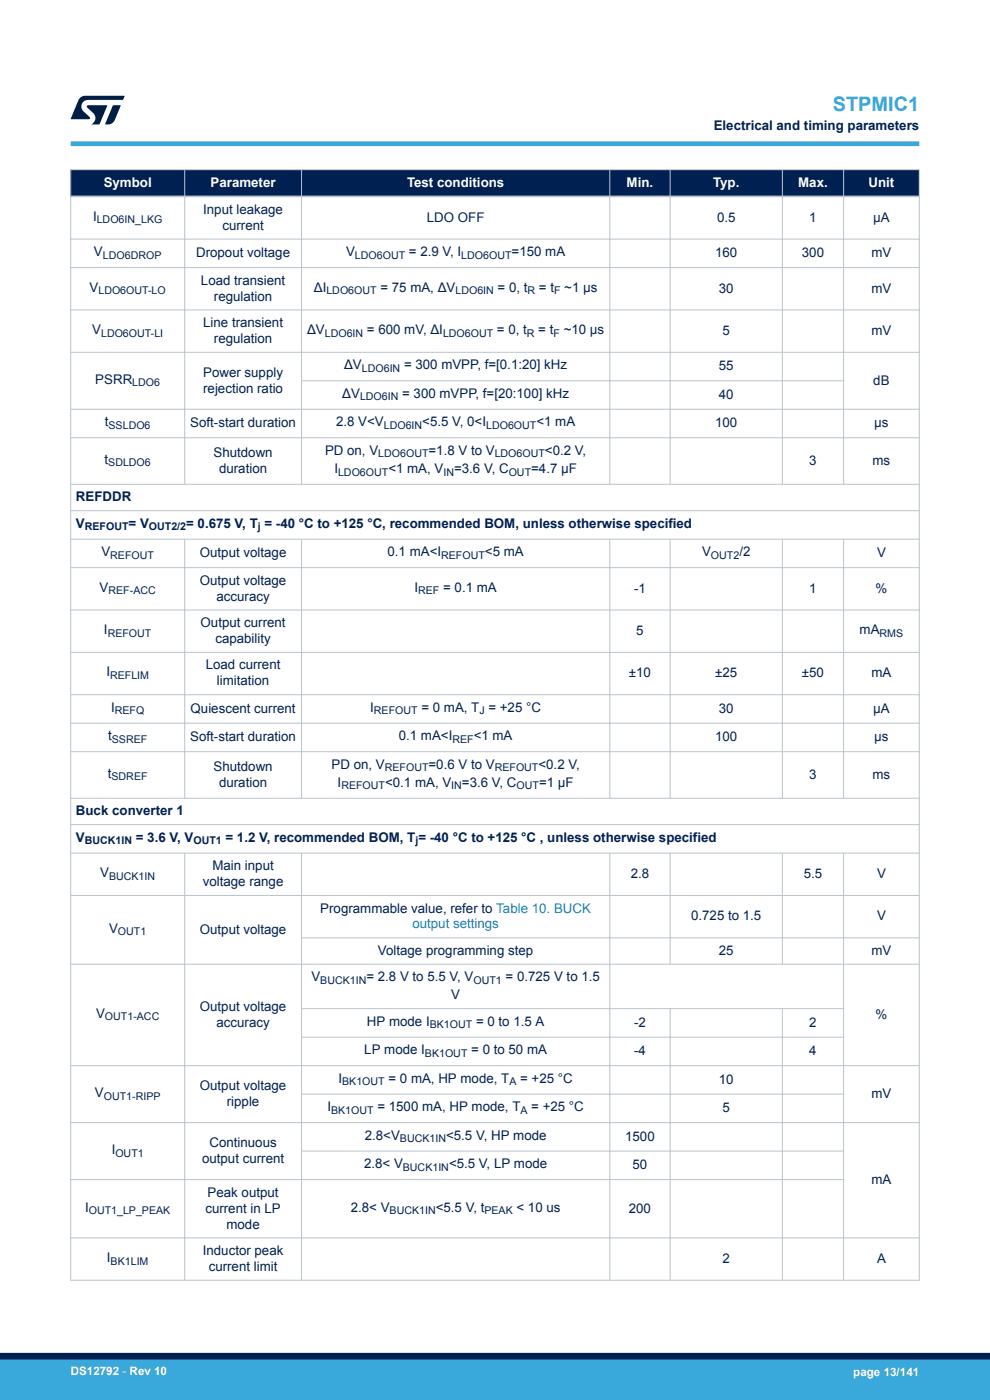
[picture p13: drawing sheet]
<svg xmlns="http://www.w3.org/2000/svg" width="210mm" height="297mm" viewBox="0 0 210 297" stroke-linecap="round" stroke-linejoin="round" font-family="sans-serif">
<defs><g id="words">
<text font-size="4.2" fill="#39a9dc" x="176.7" y="23.5">STPMIC1</text>
<g font-size="2.8" fill="#002052">
<text x="151.4" y="27.5">Electrical and timing parameters</text>
<text x="19.7" y="46.8">I</text>
<text x="43.1" y="45.4">Input leakage</text>
<text x="90.5" y="47">LDO OFF</text>
<text x="152.1" y="47">0.5</text>
<text x="171.7" y="47">1</text>
<text x="185.2" y="47">µA</text>
<text x="47.2" y="48.7">current</text>
<text x="19.9" y="54.3">V</text>
<text x="41.6" y="54.6">Dropout voltage</text>
<text x="73.4" y="54.3">V</text>
<text x="86.7" y="54.3">= 2.9 V, I</text>
<text x="108.5" y="54.3">=150 mA</text>
<text x="151.7" y="54.6">160</text>
<text x="170.1" y="54.6">300</text>
<text x="184.9" y="54.6">mV</text>
<text x="19" y="61.9">V</text>
<text x="42.6" y="60.4">Load transient</text>
<text x="45.4" y="63.8">regulation</text>
<text x="66.6" y="61.9">ΔI</text>
<text x="80.7" y="61.9">= 75 mA, ΔV</text>
<text x="105.6" y="61.9">= 0, t</text>
<text x="114.3" y="61.9">= t</text>
<text x="119.7" y="61.9">~1 µs</text>
<text x="152.5" y="62.1">30</text>
<text x="184.9" y="62.1">mV</text>
<text x="19.6" y="70.8">V</text>
<text x="43.1" y="69.4">Line transient</text>
<text x="65.1" y="70.8">ΔV</text>
<text x="77.8" y="70.8">= 600 mV, ΔI</text>
<text x="105.4" y="70.8">= 0, t</text>
<text x="114.2" y="70.8">= t</text>
<text x="119.6" y="70.8">~10 μs</text>
<text x="153.3" y="71.1">5</text>
<text x="184.9" y="71.1">mV</text>
<text x="45.4" y="72.8">regulation</text>
<text x="20.2" y="81.4">PSRR</text>
<text x="43.1" y="79.9">Power supply</text>
<text x="43.1" y="83.3">rejection ratio</text>
<text x="73" y="78.3">ΔV</text>
<text x="85.7" y="78.3">= 300 mVPP, f=[0.1:20] kHz</text>
<text x="152.5" y="78.6">55</text>
<text x="185.2" y="81.6">dB</text>
<text x="72.6" y="84.4">ΔV</text>
<text x="85.3" y="84.4">= 300 mVPP, f=[20:100] kHz</text>
<text x="152.5" y="84.6">40</text>
<text x="22.2" y="90.4">t</text>
<text x="40.4" y="90.7">Soft-start duration</text>
<text x="71.3" y="90.4">2.8 V&lt;V</text>
<text x="89.6" y="90.4">&lt;5.5 V, 0&lt;I</text>
<text x="113.8" y="90.4">&lt;1 mA</text>
<text x="151.7" y="90.7">100</text>
<text x="185.5" y="90.7">µs</text>
<text x="22.2" y="98.4">t</text>
<text x="45.3" y="96.9">Shutdown</text>
<text x="46.5" y="100.3">duration</text>
<text x="68.9" y="96.5">PD on, V</text>
<text x="70.9" y="100.3">I</text>
<text x="82.4" y="100.3">&lt;1 mA, V</text>
<text x="90.9" y="96.5">=1.8 V to V</text>
<text x="96.3" y="100.3">=3.6 V, C</text>
<text x="112.7" y="100.3">=4.7 µF</text>
<text x="115.6" y="96.5">&lt;0.2 V,</text>
<text x="171.7" y="98.6">3</text>
<text x="185.1" y="98.6">ms</text>
<text x="16.1" y="106.4">REFDDR</text>
<text x="16.1" y="112">V</text>
<text x="27.3" y="112">= V</text>
<text x="39.5" y="112">= 0.675 V, T = -40 °C to +125 °C, recommended BOM, unless otherwise specified</text>
<text x="21.5" y="118">V</text>
<text x="42.4" y="118.2">Output voltage</text>
<text x="82.2" y="118">0.1 mA&lt;I</text>
<text x="102.9" y="118">&lt;5 mA</text>
<text x="148.9" y="118">V</text>
<text x="156.8" y="118">/2</text>
<text x="186" y="118.2">V</text>
<text x="21.1" y="125.5">V</text>
<text x="42.4" y="124">Output voltage</text>
<text x="87.9" y="125.5">I</text>
<text x="94" y="125.5">= 0.1 mA</text>
<text x="134.5" y="125.7">-1</text>
<text x="171.7" y="125.7">1</text>
<text x="185.7" y="125.7">%</text>
<text x="45.9" y="127.4">accuracy</text>
<text x="22.1" y="134.5">I</text>
<text x="42.6" y="133">Output current</text>
<text x="45.7" y="136.4">capability</text>
<text x="135" y="134.7">5</text>
<text x="182.3" y="134.5">mA</text>
<text x="22.6" y="143.5">I</text>
<text x="43.6" y="142">Load current</text>
<text x="133.4" y="143.7">±10</text>
<text x="151.7" y="143.7">±25</text>
<text x="170.1" y="143.7">±50</text>
<text x="184.9" y="143.7">mA</text>
<text x="46" y="145.4">limitation</text>
<text x="23.6" y="151">I</text>
<text x="40.4" y="151.2">Quiescent current</text>
<text x="78.5" y="151">I</text>
<text x="89.4" y="151">= 0 mA, T = +25 °C</text>
<text x="152.5" y="151.2">30</text>
<text x="185.2" y="151.2">µA</text>
<text x="22.9" y="157">t</text>
<text x="40.4" y="157.3">Soft-start duration</text>
<text x="84.6" y="157">0.1 mA&lt;I</text>
<text x="100.5" y="157">&lt;1 mA</text>
<text x="151.7" y="157.3">100</text>
<text x="185.5" y="157.3">µs</text>
<text x="22.9" y="165">t</text>
<text x="45.3" y="163.5">Shutdown</text>
<text x="46.5" y="166.9">duration</text>
<text x="70.3" y="163.1">PD on, V</text>
<text x="71.6" y="166.9">I</text>
<text x="81.7" y="166.9">&lt;0.1 mA, V</text>
<text x="90.9" y="163.1">=0.6 V to V</text>
<text x="98" y="166.9">=3.6 V, C</text>
<text x="114.2" y="163.1">&lt;0.2 V,</text>
<text x="114.3" y="166.9">=1 µF</text>
<text x="171.7" y="165.2">3</text>
<text x="185.1" y="165.2">ms</text>
<text x="16.1" y="173">Buck converter 1</text>
<text x="16.1" y="178.6">V</text>
<text x="28.8" y="178.6">= 3.6 V, V</text>
<text x="47.8" y="178.6">= 1.2 V, recommended BOM, T = -40 °C to +125 °C , unless otherwise specified</text>
<text x="45.1" y="184.6">Main input</text>
<text x="21.3" y="186.1">V</text>
<text x="43" y="188">voltage range</text>
<text x="133.8" y="186.3">2.8</text>
<text x="170.5" y="186.3">5.5</text>
<text x="186" y="186.3">V</text>
<text x="23.1" y="197.9">V</text>
<text x="67.9" y="193.6">Programmable value, refer to Table 10. BUCK</text>
<text x="146.6" y="195.3">0.725 to 1.5</text>
<text x="186" y="195.3">V</text>
<text x="42.4" y="198.1">Output voltage</text>
<text x="80.2" y="202.6">Voltage programming step</text>
<text x="152.5" y="202.6">25</text>
<text x="184.9" y="202.6">mV</text>
<text x="66.1" y="208.2">V</text>
<text x="77.7" y="208.2">= 2.8 V to 5.5 V, V</text>
<text x="107.3" y="208.2">= 0.725 V to 1.5</text>
<text x="20.4" y="215.9">V</text>
<text x="42.4" y="214.4">Output voltage</text>
<text x="95.7" y="212">V</text>
<text x="45.9" y="217.8">accuracy</text>
<text x="77.8" y="217.6">HP mode I</text>
<text x="101" y="217.6">= 0 to 1.5 A</text>
<text x="134.5" y="217.8">-2</text>
<text x="171.7" y="217.8">2</text>
<text x="185.7" y="216.1">%</text>
<text x="77.3" y="223.6">LP mode I</text>
<text x="100" y="223.6">= 0 to 50 mA</text>
<text x="134.5" y="223.9">-4</text>
<text x="171.7" y="223.9">4</text>
<text x="20.1" y="232.7">V</text>
<text x="42.4" y="231.2">Output voltage</text>
<text x="71.8" y="229.7">I</text>
<text x="82.4" y="229.7">= 0 mA, HP mode, T</text>
<text x="110.3" y="229.7">= +25 °C</text>
<text x="152.5" y="229.9">10</text>
<text x="184.9" y="232.9">mV</text>
<text x="48.1" y="234.6">ripple</text>
<text x="69.4" y="235.7">I</text>
<text x="80" y="235.7">= 1500 mA, HP mode, T</text>
<text x="112.7" y="235.7">= +25 °C</text>
<text x="153.3" y="235.9">5</text>
<text x="23.7" y="244.8">I</text>
<text x="44.4" y="243.3">Continuous</text>
<text x="77.4" y="241.8">2.8&lt;V</text>
<text x="94.6" y="241.8">&lt;5.5 V, HP mode</text>
<text x="132.6" y="242">1500</text>
<text x="42.9" y="246.7">output current</text>
<text x="77.2" y="247.8">2.8&lt; V</text>
<text x="95.2" y="247.8">&lt;5.5 V, LP mode</text>
<text x="134.2" y="248">50</text>
<text x="184.9" y="251.2">mA</text>
<text x="18" y="257">I</text>
<text x="43.6" y="257.2">current in LP</text>
<text x="44" y="253.9">Peak output</text>
<text x="74.4" y="257">2.8&lt; V</text>
<text x="92.4" y="257">&lt;5.5 V, t</text>
<text x="109.6" y="257">&lt; 10 us</text>
<text x="133.4" y="257.2">200</text>
<text x="48" y="260.6">mode</text>
<text x="22.7" y="267.7">I</text>
<text x="43" y="266.2">Inductor peak</text>
<text x="44.3" y="269.6">current limit</text>
<text x="153.3" y="267.9">2</text>
<text x="186" y="267.9">A</text>
</g>
<g font-size="2.8" fill="#fff">
<text x="22" y="39.6">Symbol</text>
<text x="44.7" y="39.6">Parameter</text>
<text x="86.3" y="39.6">Test conditions</text>
<text x="132.9" y="39.6">Min.</text>
<text x="151.3" y="39.6">Typ.</text>
<text x="169.3" y="39.6">Max.</text>
<text x="184.2" y="39.6">Unit</text>
</g>
<text font-size="2.8" fill="#1f81af" x="87.5" y="197">output settings</text>
<g font-size="2.5" fill="#fff">
<text x="15" y="291.6">DS12792 - Rev 10</text>
<text x="181" y="291.9">page 13/141</text>
</g>
<g font-size="2.3" fill="#002052">
<text x="20.5" y="47.4">LDO6IN_LKG</text>
<text x="21.8" y="54.9">LDO6DROP</text>
<text x="75.3" y="54.9">LDO6OUT</text>
<text x="97.9" y="54.9">LDO6OUT</text>
<text x="20.9" y="62.4">LDO6OUT-LO</text>
<text x="69.2" y="62.4">LDO6OUT</text>
<text x="96.6" y="62.4">LDO6IN</text>
<text x="111.9" y="62.4">R</text>
<text x="117.5" y="62.4">F</text>
<text x="21.4" y="71.4">LDO6OUT-LI</text>
<text x="68.9" y="71.4">LDO6IN</text>
<text x="94" y="71.4">LDO6OUT</text>
<text x="111.8" y="71.4">R</text>
<text x="117.4" y="71.4">F</text>
<text x="28.1" y="81.9">LDO6</text>
<text x="76.8" y="78.9">LDO6IN</text>
<text x="76.4" y="85">LDO6IN</text>
<text x="23" y="91">SSLDO6</text>
<text x="81.4" y="91">LDO6IN</text>
<text x="103.1" y="91">LDO6OUT</text>
<text x="23" y="99">SDLDO6</text>
<text x="71.7" y="100.9">LDO6OUT</text>
<text x="80.2" y="97">LDO6OUT</text>
<text x="94.1" y="100.9">IN</text>
<text x="104.9" y="97">LDO6OUT</text>
<text x="107.9" y="100.9">OUT</text>
<text x="18" y="112.5">REFOUT</text>
<text x="31.6" y="112.5">OUT2/2</text>
<text x="54.7" y="112.5">j</text>
<text x="23.4" y="118.6">REFOUT</text>
<text x="93.6" y="118.6">REFOUT</text>
<text x="150.8" y="118.6">OUT2</text>
<text x="23" y="126.1">REF-ACC</text>
<text x="88.7" y="126.1">REF</text>
<text x="22.8" y="135.1">REFOUT</text>
<text x="186.6" y="135.1">RMS</text>
<text x="23.3" y="144">REFLIM</text>
<text x="24.3" y="151.6">REFQ</text>
<text x="79.3" y="151.6">REFOUT</text>
<text x="101.7" y="151.6">J</text>
<text x="23.7" y="157.6">SSREF</text>
<text x="96" y="157.6">REF</text>
<text x="23.7" y="165.6">SDREF</text>
<text x="72.4" y="167.5">REFOUT</text>
<text x="81.6" y="163.6">REFOUT</text>
<text x="95.7" y="167.5">IN</text>
<text x="104.9" y="163.6">REFOUT</text>
<text x="109.6" y="167.5">OUT</text>
<text x="18" y="179.1">BUCK1IN</text>
<text x="41" y="179.1">OUT1</text>
<text x="88.1" y="179.1">j</text>
<text x="23.1" y="186.6">BUCK1IN</text>
<text x="25" y="198.4">OUT1</text>
<text x="67.9" y="208.7">BUCK1IN</text>
<text x="100.4" y="208.7">OUT1</text>
<text x="22.3" y="216.5">OUT1-ACC</text>
<text x="91.2" y="218.2">BK1OUT</text>
<text x="90.1" y="224.2">BK1OUT</text>
<text x="22" y="233.3">OUT1-RIPP</text>
<text x="72.6" y="230.2">BK1OUT</text>
<text x="108" y="230.2">A</text>
<text x="70.2" y="236.3">BK1OUT</text>
<text x="110.4" y="236.3">A</text>
<text x="24.5" y="245.4">OUT1</text>
<text x="84.8" y="242.3">BUCK1IN</text>
<text x="85.5" y="248.4">BUCK1IN</text>
<text x="18.8" y="257.6">OUT1_LP_PEAK</text>
<text x="82.6" y="257.6">BUCK1IN</text>
<text x="102.8" y="257.6">PEAK</text>
<text x="23.5" y="268.3">BK1LIM</text>
</g>
</g></defs>
<g fill="#002052">
<path d="M15 36h180v5.7h-180z" fill-rule="evenodd"/>
<path d="M15 36h180v5.7h-180z" fill-rule="evenodd"/>
</g>
<g fill="none" stroke="#b9c4ca" stroke-width=".21">
<path d="M14.9 36h180.2M15 35.9v235.8M39.2 35.9v66.9M64 35.9v66.9M129.3 35.9v66.9M142.2 35.9v66.9M166 35.9v66.9M178.9 35.9v66.9M195 35.9v235.8M14.9 50.7h180.2M14.9 56.8h180.2M14.9 65.8h180.2"/>
<path d="M14.9 74.7h180.2M14.9 86.8h180.2M14.9 92.9h180.2M64 80.8h115.1M14.9 102.7h180.2M14.9 108.3h180.2M14.9 114.4h180.2M39.2 114.4v55M64 114.4v55M129.3 114.4v55M142.2 114.4v55M166 114.4v55"/>
<path d="M178.9 114.4v55M14.9 120.4h180.2M14.9 129.4h180.2M14.9 138.4h180.2M14.9 147.4h180.2M14.9 153.4h180.2M14.9 159.5h180.2M14.9 169.3h180.2M14.9 174.9h180.2M14.9 181h180.2M14.9 190h180.2M39.2 181v90.7"/>
<path d="M64 181v90.7M64 199h131.1M129.3 181v90.7M142.2 181v23.7M166 181v23.7M178.9 181v90.7M14.9 204.6h180.2M64 214h115.1M142.2 214v57.7M166 214v57.7M14.9 226.1h180.2M14.9 238.2h180.2"/>
<path d="M64 220h115.1M64 232.1h115.1M14.9 250.2h164.2M64 244.2h115.1M14.9 262.6h180.2M14.9 271.6h180.2"/>
</g>
<path d="M14.9 41.7h180.2" fill="none" stroke="#b9c4ca" stroke-width=".35"/>
<path d="M15 30.5h180" fill="none" stroke="#39a9dc" stroke-width="1"/>
<g fill="#001e41">
<path d="M17.1 20.7l.9-.4 8.4 .1-.3 .8h-7.4a1.4 1.4 0 0 0-1.3 .8 1.4 1.4 0 0 0 .2 1.5l1.4 1.3v.4l-4 .1 1.6-4.1z"/>
<path d="M24 22.4h1.6l-1.3 3.1a1.54 1.54 0 0 1-1.4 .9l-.6-.1z"/>
<path d="M18.5 22.4h4.2l-1.6 4h-1.7a1.48 1.48 0 0 0 .4-2.4l-1.3-1.2z"/>
</g>
<g fill="#39a9dc">
<path d="M0 288.4h210v8.6h-210z" fill-rule="evenodd"/>
<path d="M-.1 288.4h210.2v4.4h-210.2z" fill-rule="evenodd"/>
</g>
<path d="M0 287.7h210" fill="none" stroke="#002052" stroke-width="1.4"/>
<use href="#words"/>
</svg>
